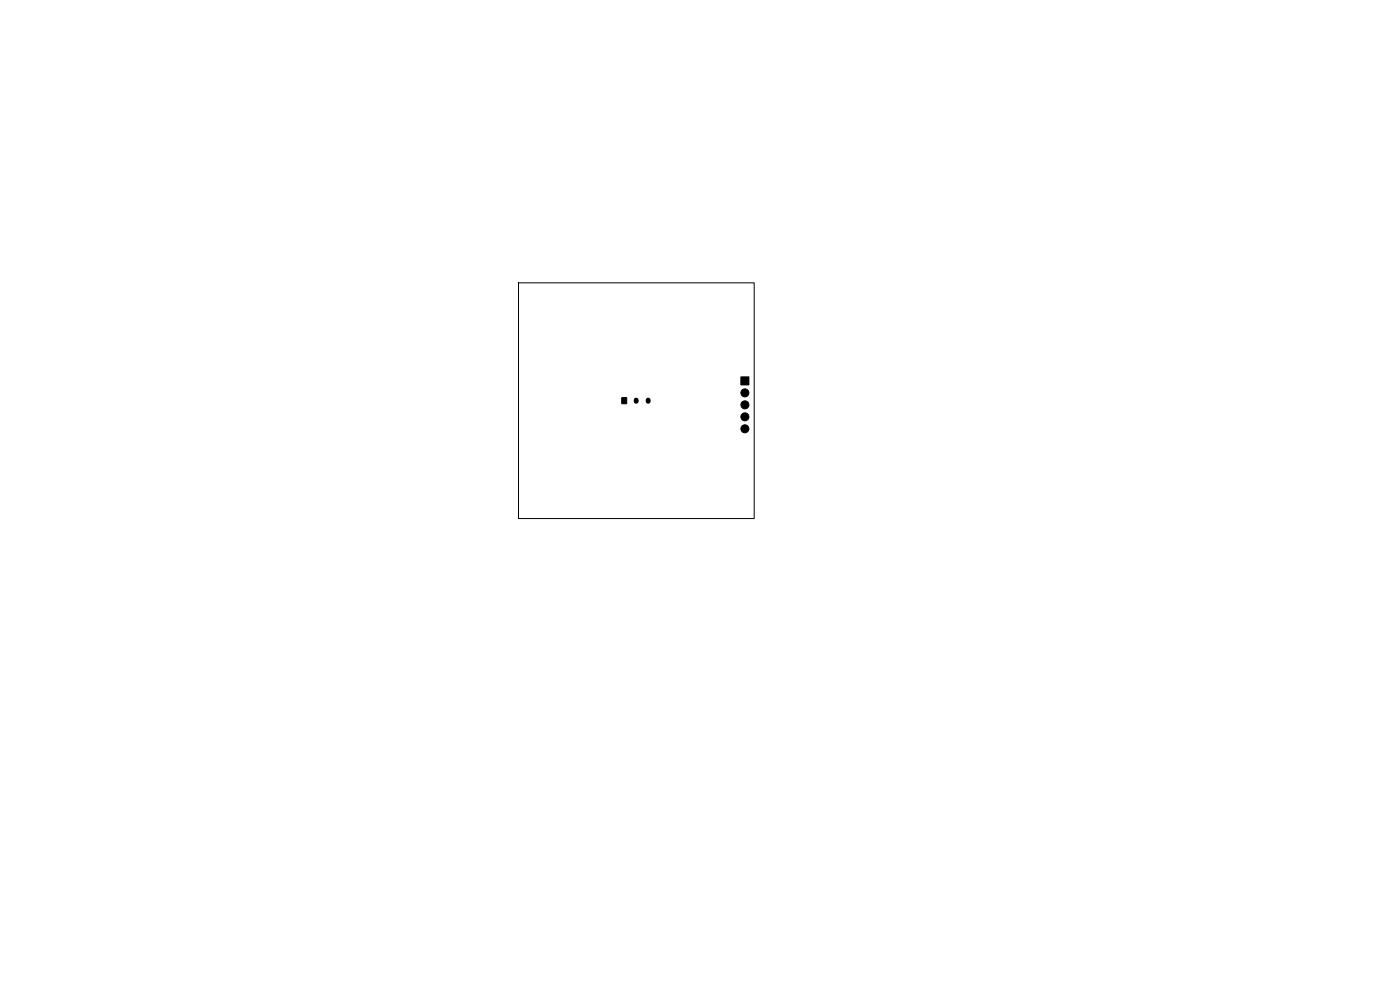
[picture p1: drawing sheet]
<svg xmlns="http://www.w3.org/2000/svg" width="297mm" height="210mm" viewBox="0 0 297 210" stroke-linecap="round" stroke-linejoin="round" font-family="sans-serif">
<g fill="#000" stroke="#000" stroke-width=".21">
<path d="M131.9 84.4h1v1.3h-1zM157.2 80h1.7v1.7h-1.7z"/>
<circle cx="158" cy="85.9" r=".85"/>
<circle cx="158" cy="83.3" r=".85"/>
<circle cx="158" cy="88.4" r=".85"/>
<circle cx="158" cy="91" r=".85"/>
</g>
<path d="M135 84.9v.2M137.5 84.9v.2" fill="none" stroke="#000" stroke-width="1.1"/>
<path d="M110 60h50v50h-50z" fill="none" stroke="#000" stroke-width=".21"/>
</svg>
